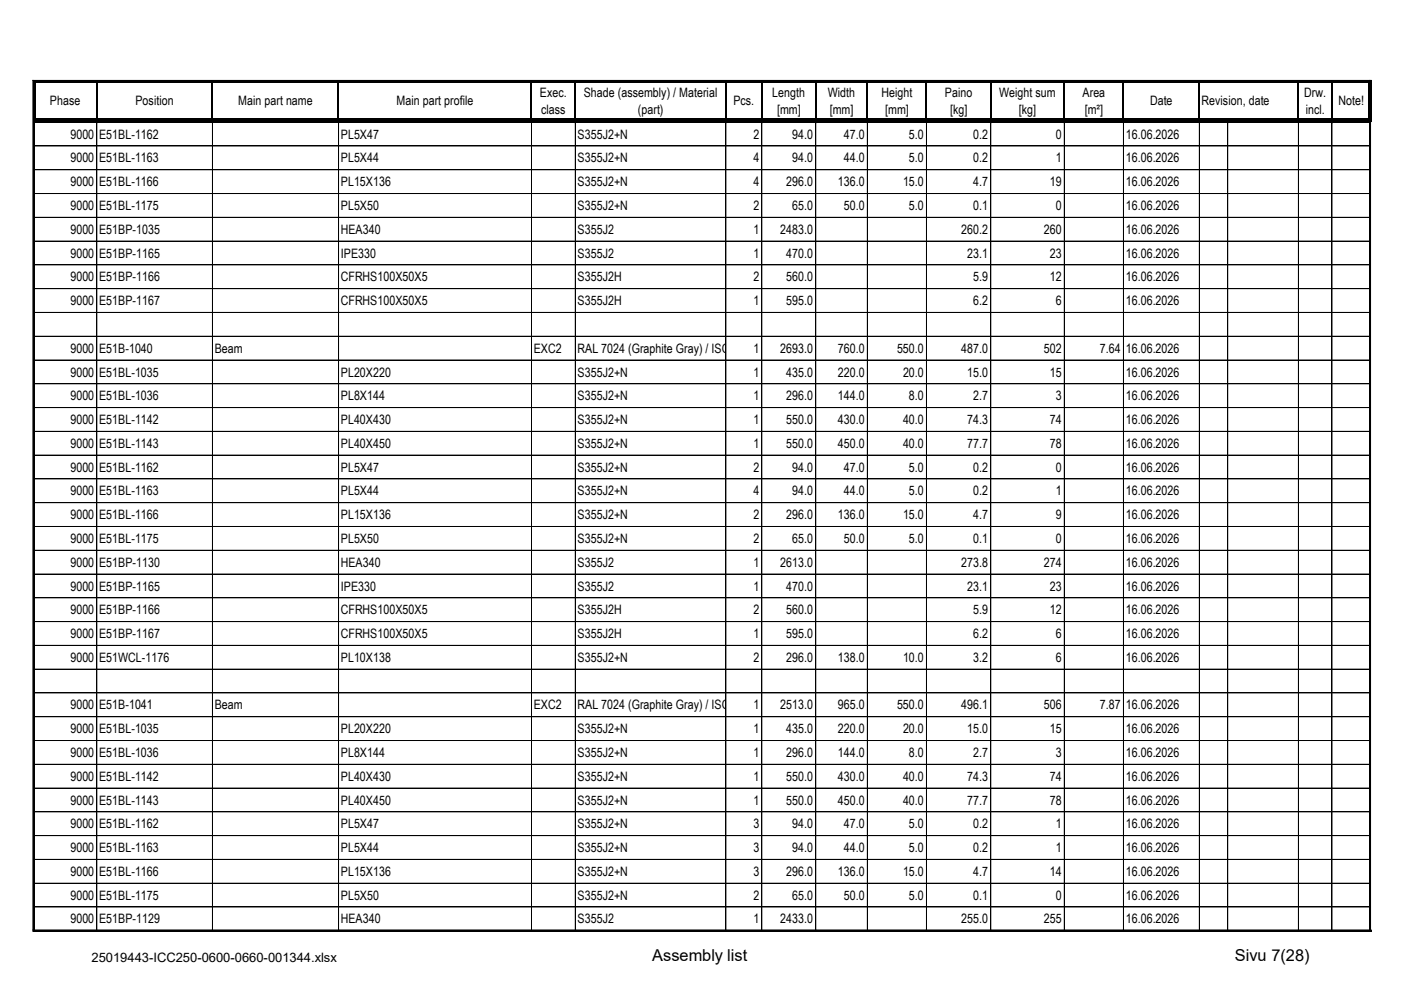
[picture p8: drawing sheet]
<svg xmlns="http://www.w3.org/2000/svg" width="297mm" height="210mm" viewBox="0 0 297 210" stroke-linecap="round" stroke-linejoin="round" font-family="sans-serif">
<defs><g id="words">
<g font-size="3.5">
<text x="138.2" y="203.6">Assembly list</text>
<text x="261.7" y="203.6">Sivu 7(28)</text>
</g>
<g font-size="2.8">
<text x="10.6" y="22.3">Phase</text>
<text x="28.7" y="22.3">Position</text>
<text x="50.5" y="22.3">Main part name</text>
<text x="84" y="22.3">Main part profile</text>
<text x="114.4" y="20.5">Exec.</text>
<text x="123.7" y="20.5">Shade (assembly) / Material</text>
<text x="155.4" y="22.3">Pcs.</text>
<text x="163.7" y="20.5">Length</text>
<text x="175.5" y="20.5">Width</text>
<text x="186.8" y="20.5">Height</text>
<text x="200.3" y="20.5">Paino</text>
<text x="211.8" y="20.5">Weight sum</text>
<text x="229.4" y="20.5">Area</text>
<text x="243.8" y="22.3">Date</text>
<text x="254.7" y="22.2">Revision, date</text>
<text x="276.4" y="20.5">Drw.</text>
<text x="283.7" y="22.3">Note!</text>
<text x="14.9" y="29.4">9000</text>
<text x="21" y="29.4">E51BL-1162</text>
<text x="72.2" y="29.4">PL5X47</text>
<text x="114.7" y="24.1">class</text>
<text x="122.4" y="29.4">S355J2+N</text>
<text x="135.2" y="24.1">(part)</text>
<text x="159.7" y="29.4">2</text>
<text x="164.7" y="24.1">[mm]</text>
<text x="167.9" y="29.4">94.0</text>
<text x="175.9" y="24.1">[mm]</text>
<text x="178.9" y="29.4">47.0</text>
<text x="187.6" y="24.1">[mm]</text>
<text x="192.7" y="29.4">5.0</text>
<text x="201.4" y="24.1">[kg]</text>
<text x="206.3" y="29.4">0.2</text>
<text x="215.9" y="24.1">[kg]</text>
<text x="223.8" y="29.4">0</text>
<text x="229.9" y="24.1">[m²]</text>
<text x="238.6" y="29.4">16.06.2026</text>
<text x="276.7" y="24.1">incl.</text>
<text x="14.9" y="34.4">9000</text>
<text x="21" y="34.4">E51BL-1163</text>
<text x="72.2" y="34.4">PL5X44</text>
<text x="122.4" y="34.4">S355J2+N</text>
<text x="159.7" y="34.4">4</text>
<text x="167.9" y="34.4">94.0</text>
<text x="178.9" y="34.4">44.0</text>
<text x="192.7" y="34.4">5.0</text>
<text x="206.3" y="34.4">0.2</text>
<text x="223.8" y="34.4">1</text>
<text x="238.6" y="34.4">16.06.2026</text>
<text x="14.9" y="39.5">9000</text>
<text x="21" y="39.5">E51BL-1166</text>
<text x="72.2" y="39.5">PL15X136</text>
<text x="122.4" y="39.5">S355J2+N</text>
<text x="159.7" y="39.5">4</text>
<text x="166.6" y="39.5">296.0</text>
<text x="177.6" y="39.5">136.0</text>
<text x="191.4" y="39.5">15.0</text>
<text x="206.3" y="39.5">4.7</text>
<text x="222.5" y="39.5">19</text>
<text x="238.6" y="39.5">16.06.2026</text>
<text x="14.9" y="44.5">9000</text>
<text x="21" y="44.5">E51BL-1175</text>
<text x="72.2" y="44.5">PL5X50</text>
<text x="122.4" y="44.5">S355J2+N</text>
<text x="159.7" y="44.5">2</text>
<text x="167.9" y="44.5">65.0</text>
<text x="178.9" y="44.5">50.0</text>
<text x="192.7" y="44.5">5.0</text>
<text x="206.3" y="44.5">0.1</text>
<text x="223.8" y="44.5">0</text>
<text x="238.6" y="44.5">16.06.2026</text>
<text x="14.9" y="49.5">9000</text>
<text x="21" y="49.5">E51BP-1035</text>
<text x="72.2" y="49.5">HEA340</text>
<text x="122.4" y="49.5">S355J2</text>
<text x="159.7" y="49.5">1</text>
<text x="165.4" y="49.5">2483.0</text>
<text x="203.7" y="49.5">260.2</text>
<text x="221.2" y="49.5">260</text>
<text x="238.6" y="49.5">16.06.2026</text>
<text x="14.9" y="54.6">9000</text>
<text x="14.9" y="59.6">9000</text>
<text x="21" y="54.6">E51BP-1165</text>
<text x="21" y="59.6">E51BP-1166</text>
<text x="72.2" y="54.6">IPE330</text>
<text x="72.2" y="59.6">CFRHS100X50X5</text>
<text x="122.4" y="54.6">S355J2</text>
<text x="122.4" y="59.6">S355J2H</text>
<text x="159.7" y="54.6">1</text>
<text x="159.7" y="59.6">2</text>
<text x="166.6" y="54.6">470.0</text>
<text x="166.6" y="59.6">560.0</text>
<text x="205" y="54.6">23.1</text>
<text x="206.3" y="59.6">5.9</text>
<text x="222.5" y="54.6">23</text>
<text x="222.5" y="59.6">12</text>
<text x="238.6" y="54.6">16.06.2026</text>
<text x="238.6" y="59.6">16.06.2026</text>
<text x="14.9" y="64.7">9000</text>
<text x="21" y="64.7">E51BP-1167</text>
<text x="72.2" y="64.7">CFRHS100X50X5</text>
<text x="122.4" y="64.7">S355J2H</text>
<text x="159.7" y="64.7">1</text>
<text x="166.6" y="64.7">595.0</text>
<text x="206.3" y="64.7">6.2</text>
<text x="223.8" y="64.7">6</text>
<text x="238.6" y="64.7">16.06.2026</text>
<text x="14.9" y="74.7">9000</text>
<text x="21" y="74.7">E51B-1040</text>
<text x="45.5" y="74.7">Beam</text>
<text x="113.1" y="74.7">EXC2</text>
<text x="122.4" y="74.7">RAL 7024 (Graphite Gray) / ISO12944-5</text>
<text x="159.7" y="74.7">1</text>
<text x="165.4" y="74.7">2693.0</text>
<text x="177.6" y="74.7">760.0</text>
<text x="190.1" y="74.7">550.0</text>
<text x="203.7" y="74.7">487.0</text>
<text x="221.2" y="74.7">502</text>
<text x="233.1" y="74.7">7.64</text>
<text x="238.6" y="74.7">16.06.2026</text>
<text x="14.9" y="79.8">9000</text>
<text x="21" y="79.8">E51BL-1035</text>
<text x="72.2" y="79.8">PL20X220</text>
<text x="122.4" y="79.8">S355J2+N</text>
<text x="159.7" y="79.8">1</text>
<text x="166.6" y="79.8">435.0</text>
<text x="177.6" y="79.8">220.0</text>
<text x="191.4" y="79.8">20.0</text>
<text x="205" y="79.8">15.0</text>
<text x="222.5" y="79.8">15</text>
<text x="238.6" y="79.8">16.06.2026</text>
<text x="14.9" y="84.8">9000</text>
<text x="14.9" y="89.8">9000</text>
<text x="21" y="84.8">E51BL-1036</text>
<text x="21" y="89.8">E51BL-1142</text>
<text x="72.2" y="84.8">PL8X144</text>
<text x="72.2" y="89.8">PL40X430</text>
<text x="122.4" y="84.8">S355J2+N</text>
<text x="122.4" y="89.8">S355J2+N</text>
<text x="159.7" y="84.8">1</text>
<text x="159.7" y="89.8">1</text>
<text x="166.6" y="84.8">296.0</text>
<text x="166.6" y="89.8">550.0</text>
<text x="177.6" y="84.8">144.0</text>
<text x="177.6" y="89.8">430.0</text>
<text x="191.4" y="89.8">40.0</text>
<text x="192.7" y="84.8">8.0</text>
<text x="205" y="89.8">74.3</text>
<text x="206.3" y="84.8">2.7</text>
<text x="222.5" y="89.8">74</text>
<text x="223.8" y="84.8">3</text>
<text x="238.6" y="84.8">16.06.2026</text>
<text x="238.6" y="89.8">16.06.2026</text>
<text x="14.9" y="94.9">9000</text>
<text x="21" y="94.9">E51BL-1143</text>
<text x="72.2" y="94.9">PL40X450</text>
<text x="122.4" y="94.9">S355J2+N</text>
<text x="159.7" y="94.9">1</text>
<text x="166.6" y="94.9">550.0</text>
<text x="177.6" y="94.9">450.0</text>
<text x="191.4" y="94.9">40.0</text>
<text x="205" y="94.9">77.7</text>
<text x="222.5" y="94.9">78</text>
<text x="238.6" y="94.9">16.06.2026</text>
<text x="14.9" y="99.9">9000</text>
<text x="21" y="99.9">E51BL-1162</text>
<text x="72.2" y="99.9">PL5X47</text>
<text x="122.4" y="99.9">S355J2+N</text>
<text x="159.7" y="99.9">2</text>
<text x="167.9" y="99.9">94.0</text>
<text x="178.9" y="99.9">47.0</text>
<text x="192.7" y="99.9">5.0</text>
<text x="206.3" y="99.9">0.2</text>
<text x="223.8" y="99.9">0</text>
<text x="238.6" y="99.9">16.06.2026</text>
<text x="14.9" y="105">9000</text>
<text x="21" y="105">E51BL-1163</text>
<text x="72.2" y="105">PL5X44</text>
<text x="122.4" y="105">S355J2+N</text>
<text x="159.7" y="105">4</text>
<text x="167.9" y="105">94.0</text>
<text x="178.9" y="105">44.0</text>
<text x="192.7" y="105">5.0</text>
<text x="206.3" y="105">0.2</text>
<text x="223.8" y="105">1</text>
<text x="238.6" y="105">16.06.2026</text>
<text x="14.9" y="110">9000</text>
<text x="21" y="110">E51BL-1166</text>
<text x="72.2" y="110">PL15X136</text>
<text x="122.4" y="110">S355J2+N</text>
<text x="159.7" y="110">2</text>
<text x="166.6" y="110">296.0</text>
<text x="177.6" y="110">136.0</text>
<text x="191.4" y="110">15.0</text>
<text x="206.3" y="110">4.7</text>
<text x="223.8" y="110">9</text>
<text x="238.6" y="110">16.06.2026</text>
<text x="14.9" y="115">9000</text>
<text x="21" y="115">E51BL-1175</text>
<text x="72.2" y="115">PL5X50</text>
<text x="122.4" y="115">S355J2+N</text>
<text x="159.7" y="115">2</text>
<text x="167.9" y="115">65.0</text>
<text x="178.9" y="115">50.0</text>
<text x="192.7" y="115">5.0</text>
<text x="206.3" y="115">0.1</text>
<text x="223.8" y="115">0</text>
<text x="238.6" y="115">16.06.2026</text>
<text x="14.9" y="120.1">9000</text>
<text x="14.9" y="125.1">9000</text>
<text x="21" y="120.1">E51BP-1130</text>
<text x="21" y="125.1">E51BP-1165</text>
<text x="72.2" y="120.1">HEA340</text>
<text x="72.2" y="125.1">IPE330</text>
<text x="122.4" y="120.1">S355J2</text>
<text x="122.4" y="125.1">S355J2</text>
<text x="159.7" y="120.1">1</text>
<text x="159.7" y="125.1">1</text>
<text x="165.4" y="120.1">2613.0</text>
<text x="166.6" y="125.1">470.0</text>
<text x="203.7" y="120.1">273.8</text>
<text x="205" y="125.1">23.1</text>
<text x="221.2" y="120.1">274</text>
<text x="222.5" y="125.1">23</text>
<text x="238.6" y="120.1">16.06.2026</text>
<text x="238.6" y="125.1">16.06.2026</text>
<text x="14.9" y="130.2">9000</text>
<text x="21" y="130.2">E51BP-1166</text>
<text x="72.2" y="130.2">CFRHS100X50X5</text>
<text x="122.4" y="130.2">S355J2H</text>
<text x="159.7" y="130.2">2</text>
<text x="166.6" y="130.2">560.0</text>
<text x="206.3" y="130.2">5.9</text>
<text x="222.5" y="130.2">12</text>
<text x="238.6" y="130.2">16.06.2026</text>
<text x="14.9" y="135.2">9000</text>
<text x="21" y="135.2">E51BP-1167</text>
<text x="72.2" y="135.2">CFRHS100X50X5</text>
<text x="122.4" y="135.2">S355J2H</text>
<text x="159.7" y="135.2">1</text>
<text x="166.6" y="135.2">595.0</text>
<text x="206.3" y="135.2">6.2</text>
<text x="223.8" y="135.2">6</text>
<text x="238.6" y="135.2">16.06.2026</text>
<text x="14.9" y="140.2">9000</text>
<text x="21" y="140.2">E51WCL-1176</text>
<text x="72.2" y="140.2">PL10X138</text>
<text x="122.4" y="140.2">S355J2+N</text>
<text x="159.7" y="140.2">2</text>
<text x="166.6" y="140.2">296.0</text>
<text x="177.6" y="140.2">138.0</text>
<text x="191.4" y="140.2">10.0</text>
<text x="206.3" y="140.2">3.2</text>
<text x="223.8" y="140.2">6</text>
<text x="238.6" y="140.2">16.06.2026</text>
<text x="14.9" y="150.3">9000</text>
<text x="14.9" y="155.4">9000</text>
<text x="21" y="150.3">E51B-1041</text>
<text x="21" y="155.4">E51BL-1035</text>
<text x="45.5" y="150.3">Beam</text>
<text x="72.2" y="155.4">PL20X220</text>
<text x="113.1" y="150.3">EXC2</text>
<text x="122.4" y="150.3">RAL 7024 (Graphite Gray) / ISO12944-5</text>
<text x="122.4" y="155.4">S355J2+N</text>
<text x="159.7" y="150.3">1</text>
<text x="159.7" y="155.4">1</text>
<text x="165.4" y="150.3">2513.0</text>
<text x="166.6" y="155.4">435.0</text>
<text x="177.6" y="150.3">965.0</text>
<text x="177.6" y="155.4">220.0</text>
<text x="190.1" y="150.3">550.0</text>
<text x="191.4" y="155.4">20.0</text>
<text x="203.7" y="150.3">496.1</text>
<text x="205" y="155.4">15.0</text>
<text x="221.2" y="150.3">506</text>
<text x="222.5" y="155.4">15</text>
<text x="233.1" y="150.3">7.87</text>
<text x="238.6" y="150.3">16.06.2026</text>
<text x="238.6" y="155.4">16.06.2026</text>
<text x="14.9" y="160.4">9000</text>
<text x="21" y="160.4">E51BL-1036</text>
<text x="72.2" y="160.4">PL8X144</text>
<text x="122.4" y="160.4">S355J2+N</text>
<text x="159.7" y="160.4">1</text>
<text x="166.6" y="160.4">296.0</text>
<text x="177.6" y="160.4">144.0</text>
<text x="192.7" y="160.4">8.0</text>
<text x="206.3" y="160.4">2.7</text>
<text x="223.8" y="160.4">3</text>
<text x="238.6" y="160.4">16.06.2026</text>
<text x="14.9" y="165.4">9000</text>
<text x="21" y="165.4">E51BL-1142</text>
<text x="72.2" y="165.4">PL40X430</text>
<text x="122.4" y="165.4">S355J2+N</text>
<text x="159.7" y="165.4">1</text>
<text x="166.6" y="165.4">550.0</text>
<text x="177.6" y="165.4">430.0</text>
<text x="191.4" y="165.4">40.0</text>
<text x="205" y="165.4">74.3</text>
<text x="222.5" y="165.4">74</text>
<text x="238.6" y="165.4">16.06.2026</text>
<text x="14.9" y="170.5">9000</text>
<text x="21" y="170.5">E51BL-1143</text>
<text x="72.2" y="170.5">PL40X450</text>
<text x="122.4" y="170.5">S355J2+N</text>
<text x="159.7" y="170.5">1</text>
<text x="166.6" y="170.5">550.0</text>
<text x="177.6" y="170.5">450.0</text>
<text x="191.4" y="170.5">40.0</text>
<text x="205" y="170.5">77.7</text>
<text x="222.5" y="170.5">78</text>
<text x="238.6" y="170.5">16.06.2026</text>
<text x="14.9" y="175.5">9000</text>
<text x="21" y="175.5">E51BL-1162</text>
<text x="72.2" y="175.5">PL5X47</text>
<text x="122.4" y="175.5">S355J2+N</text>
<text x="159.7" y="175.5">3</text>
<text x="167.9" y="175.5">94.0</text>
<text x="178.9" y="175.5">47.0</text>
<text x="192.7" y="175.5">5.0</text>
<text x="206.3" y="175.5">0.2</text>
<text x="223.8" y="175.5">1</text>
<text x="238.6" y="175.5">16.06.2026</text>
<text x="14.9" y="180.5">9000</text>
<text x="14.9" y="185.6">9000</text>
<text x="21" y="180.5">E51BL-1163</text>
<text x="21" y="185.6">E51BL-1166</text>
<text x="72.2" y="180.5">PL5X44</text>
<text x="72.2" y="185.6">PL15X136</text>
<text x="122.4" y="180.5">S355J2+N</text>
<text x="122.4" y="185.6">S355J2+N</text>
<text x="159.7" y="180.5">3</text>
<text x="159.7" y="185.6">3</text>
<text x="166.6" y="185.6">296.0</text>
<text x="167.9" y="180.5">94.0</text>
<text x="177.6" y="185.6">136.0</text>
<text x="178.9" y="180.5">44.0</text>
<text x="191.4" y="185.6">15.0</text>
<text x="192.7" y="180.5">5.0</text>
<text x="206.3" y="180.5">0.2</text>
<text x="206.3" y="185.6">4.7</text>
<text x="222.5" y="185.6">14</text>
<text x="223.8" y="180.5">1</text>
<text x="238.6" y="180.5">16.06.2026</text>
<text x="238.6" y="185.6">16.06.2026</text>
<text x="14.9" y="190.6">9000</text>
<text x="21" y="190.6">E51BL-1175</text>
<text x="72.2" y="190.6">PL5X50</text>
<text x="122.4" y="190.6">S355J2+N</text>
<text x="159.7" y="190.6">2</text>
<text x="167.9" y="190.6">65.0</text>
<text x="178.9" y="190.6">50.0</text>
<text x="192.7" y="190.6">5.0</text>
<text x="206.3" y="190.6">0.1</text>
<text x="223.8" y="190.6">0</text>
<text x="238.6" y="190.6">16.06.2026</text>
<text x="14.9" y="195.7">9000</text>
<text x="21" y="195.7">E51BP-1129</text>
<text x="72.2" y="195.7">HEA340</text>
<text x="122.4" y="195.7">S355J2</text>
<text x="159.7" y="195.7">1</text>
<text x="165.4" y="195.7">2433.0</text>
<text x="203.7" y="195.7">255.0</text>
<text x="221.2" y="195.7">255</text>
<text x="238.6" y="195.7">16.06.2026</text>
<text x="19.4" y="203.8">25019443-ICC250-0600-0660-001344.xlsx</text>
</g>
</g></defs>
<path d="M7.3 17.3v8.6M7.5 17.4h283.2" fill="none" stroke="#000" stroke-width=".22"/>
<g fill="none" stroke="#000" stroke-width=".34">
<path d="M7 17.2h283.6M7.1 17v180.4M20.5 17.5v7.7M45 17.5v7.7M71.7 17.5v7.7M112.6 17.5v7.7M121.9 17.5v7.7M153.8 17.5v7.7M161.4 17.5v7.7M172.9 17.5v7.7M183.8 17.5v7.7M196.3 17.5v7.7"/>
<path d="M210 17.5v7.7M225.5 17.5v7.7M238.1 17.5v7.7M254.2 17.5v7.7M275.2 17.5v7.7M282.3 17.5v7.7M290.4 17v180.4M7 197.2h283.6"/>
</g>
<g fill="#000">
<path d="M7.5 25.2h283.2v.7h-283.2z" fill-rule="evenodd"/>
<path d="M20.5 25.9v.1z" fill-rule="evenodd"/>
<path d="M45 25.9v.1z" fill-rule="evenodd"/>
<path d="M71.7 25.9l.1 .1z" fill-rule="evenodd"/>
<path d="M112.6 25.9l.1 .1z" fill-rule="evenodd"/>
<path d="M121.9 25.9v.1z" fill-rule="evenodd"/>
<path d="M153.8 25.9l.1 .1z" fill-rule="evenodd"/>
<path d="M161.4 25.9l.1 .1z" fill-rule="evenodd"/>
<path d="M172.9 25.9v.1z" fill-rule="evenodd"/>
<path d="M183.8 25.9v.1z" fill-rule="evenodd"/>
<path d="M196.3 25.9l.1 .1z" fill-rule="evenodd"/>
<path d="M210 25.9v.1z" fill-rule="evenodd"/>
<path d="M225.5 25.9l.1 .1z" fill-rule="evenodd"/>
<path d="M238.1 25.9v.1z" fill-rule="evenodd"/>
<path d="M254.2 25.9v.1z" fill-rule="evenodd"/>
<path d="M260.2 25.9v.1z" fill-rule="evenodd"/>
<path d="M275.2 25.9v.1z" fill-rule="evenodd"/>
<path d="M282.3 25.9v.1z" fill-rule="evenodd"/>
<path d="M290.1 17.5h.6v8.4h-.6z" fill-rule="evenodd"/>
<path d="M290.4 25.9l.1 .1z" fill-rule="evenodd"/>
</g>
<g fill="none" stroke="#000" stroke-width=".21">
<path d="M290.3 17v180.3M290.6 17h-283.6v180.3M7.2 30.9h283.3M7.2 36h283.3M20.5 25.9v171.3M45 25.9v171.3M71.8 25.9v171.3M112.6 25.9v171.3M121.9 25.9v171.3M153.8 25.9v171.3M161.5 25.9v171.3M172.9 25.9v171.3"/>
<path d="M183.8 25.9v171.3M196.4 25.9v171.3M210 25.9v171.3M225.6 25.9v171.3M238.1 25.9v171.3M254.2 25.9v171.3M260.2 25.9v171.3M275.2 25.9v171.3M282.3 25.9v171.3M290.5 25.9v171.3h-283.3M7.2 41h283.3M7.2 46h283.3"/>
<path d="M7.2 56.1h283.3M290.5 51.1h-283.3M7.2 61.2h283.3M7.2 66.2h283.3M7.2 71.2h283.3M290.5 76.3h-283.3M7.2 81.3h283.3M7.2 86.4h283.3M7.2 91.4h283.3M7.2 96.4h283.3M7.2 101.5h283.3M7.2 111.6h283.3"/>
<path d="M7.2 116.6h283.3M290.5 106.5h-283.3M7.2 121.6h283.3M7.2 126.7h283.3M7.2 131.7h283.3M7.2 136.7h283.3M7.2 141.8h283.3M7.2 146.8h283.3M7.2 156.9h283.3M290.5 151.9h-283.3M7.2 161.9h283.3M290.5 167h-283.3"/>
<path d="M290.5 172h-283.3M290.5 177.1h-283.3M7 197h283.6M290.5 182.1h-283.3M290.5 187.1h-283.3M290.5 192.2h-283.3"/>
</g>
<use href="#words"/>
</svg>
